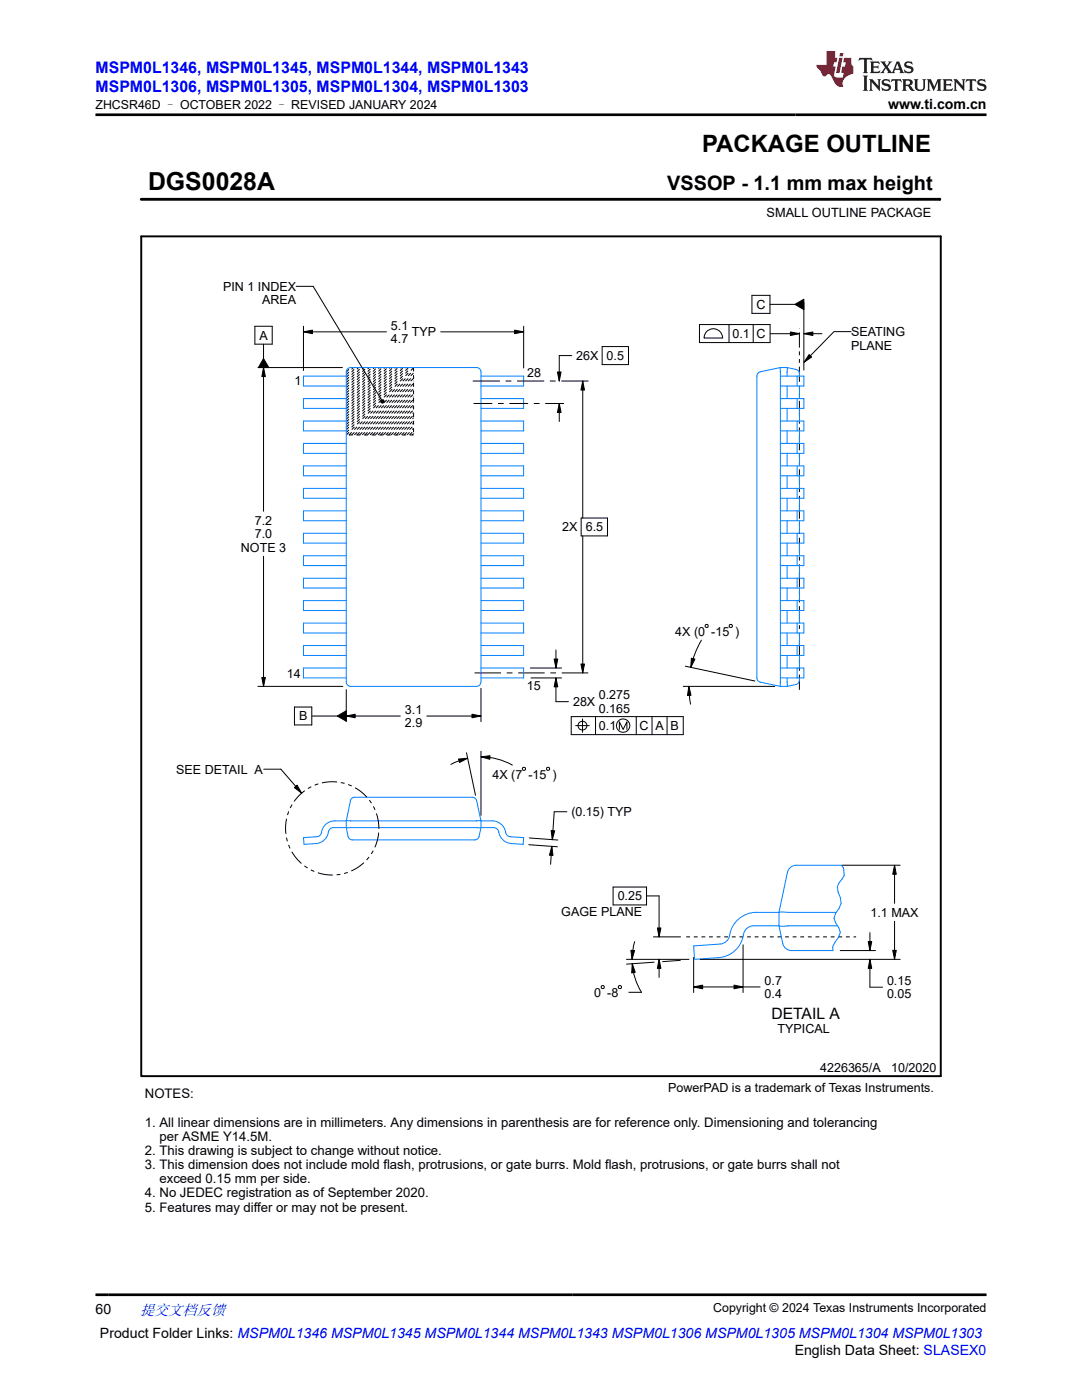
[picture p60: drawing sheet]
<svg xmlns="http://www.w3.org/2000/svg" width="216mm" height="279mm" viewBox="0 0 216 279" stroke-linecap="round" stroke-linejoin="round" font-family="sans-serif">
<defs><g id="words">
<text font-size="5" x="29.5" y="38">DGS0028A</text>
<text font-size="4.8" x="140.1" y="30.4">PACKAGE OUTLINE</text>
<text font-size="4" x="133.1" y="38">VSSOP - 1.1 mm max height</text>
<g font-size="3.2" fill="#00f">
<text x="19" y="14.5">MSPM0L1346, MSPM0L1345, MSPM0L1344, MSPM0L1343</text>
<text x="19" y="18.3">MSPM0L1306, MSPM0L1305, MSPM0L1304, MSPM0L1303</text>
</g>
<text font-size="3.1" x="153.9" y="203.4">DETAIL A</text>
<text font-size="3" fill="#00f" x="27.9" y="262.4">提交文档反馈</text>
<g font-size="2.8">
<text x="177.2" y="21.7">www.ti.com.cn</text>
<text x="19" y="262.1">60</text>
<text x="19.9" y="266.9">Product Folder Links: MSPM0L1346 MSPM0L1345 MSPM0L1344 MSPM0L1343 MSPM0L1306 MSPM0L1305 MSPM0L1304 MSPM0L1303</text>
<text x="158.6" y="270.3">English Data Sheet: SLASEX0</text>
</g>
<g font-size="2.6">
<text x="28.9" y="219.2">NOTES:</text>
<text x="28.9" y="224.8">1. All linear dimensions are in millimeters. Any dimensions in parenthesis are for reference only. Dimensioning and tolerancing</text>
<text x="31.8" y="227.7">per ASME Y14.5M.</text>
<text x="28.9" y="230.5">2. This drawing is subject to change without notice.</text>
<text x="28.9" y="233.3">3. This dimension does not include mold flash, protrusions, or gate burrs. Mold flash, protrusions, or gate burrs shall not</text>
<text x="28.9" y="239">4. No JEDEC registration as of September 2020.</text>
<text x="31.8" y="236.1">exceed 0.15 mm per side.</text>
<text x="28.9" y="241.8">5. Features may differ or may not be present.</text>
</g>
<g font-size="2.5">
<text x="19" y="21.8">ZHCSR46D – OCTOBER 2022 – REVISED JANUARY 2024</text>
<text x="153" y="43.4">SMALL OUTLINE PACKAGE</text>
<text x="44.5" y="58">PIN 1 INDEX</text>
<text x="52.3" y="60.7">AREA</text>
<text x="78" y="65.8">5.1</text>
<text x="150.9" y="61.6">C</text>
<text x="51.8" y="67.8">A</text>
<text x="78" y="68.5">4.7</text>
<text x="82.2" y="67.1">TYP</text>
<text x="115" y="71.9">26X 0.5</text>
<text x="146.1" y="67.5">0.1 C</text>
<text x="169.8" y="67.1">SEATING</text>
<text x="169.8" y="69.8">PLANE</text>
<text x="58.7" y="76.9">1</text>
<text x="105.2" y="75.3">28</text>
<text x="50.9" y="104.7">7.2</text>
<text x="50.9" y="107.4">7.0</text>
<text x="112.2" y="106.1">2X 6.5</text>
<text x="48.1" y="110.1">NOTE 3</text>
<text x="134.7" y="126.9">4X (0 -15 )</text>
<text x="57.2" y="135.3">14</text>
<text x="105.1" y="137.7">15</text>
<text x="59.7" y="143.8">B</text>
<text x="80.8" y="142.4">3.1</text>
<text x="114.3" y="140.9">28X</text>
<text x="119.5" y="139.6">0.275</text>
<text x="119.5" y="142.3">0.165</text>
<text x="80.8" y="145.1">2.9</text>
<text x="119.5" y="145.7">0.1</text>
<text x="127.6" y="145.7">C A B</text>
<text x="35.1" y="154.4">SEE DETAIL A</text>
<text x="98.3" y="155.4">4X (7 -15 )</text>
<text x="114" y="162.9">(0.15) TYP</text>
<text x="123.2" y="179.7">0.25</text>
<text x="112" y="182.9">GAGE PLANE</text>
<text x="173.7" y="183">1.1 MAX</text>
<text x="152.6" y="196.5">0.7</text>
<text x="177" y="196.6">0.15</text>
<text x="118.6" y="198.9">0 -8</text>
<text x="152.6" y="199.2">0.4</text>
<text x="177" y="199.3">0.05</text>
<text x="155.2" y="206.2">TYPICAL</text>
<text x="163.6" y="213.9">4226365/A</text>
<text x="177.8" y="213.9">10/2020</text>
<text x="133.3" y="217.9">PowerPAD is a trademark of Texas Instruments.</text>
<text x="142.3" y="261.8">Copyright © 2024 Texas Instruments Incorporated</text>
</g>
</g></defs>
<g fill="#000">
<path d="M158.6 60.7l1.8-1v2.1zM52.6 73.4l.4 1.8h-.8zM52.6 71.6l1 1.8h-2zM60.6 66.2l1.8-.3v.7zM102.7 65.9l1.8 .3-1.8 .4zM111.2 74.2h.8l-.4 1.8zM116.3 76l.3 1.8h-.7zM157.7 66.3l1.8 .3-1.8 .4zM160.4 66.6l1.8-.3v.7zM161.4 70.8l.5 .5-1.5 1zM76 80l.2-.2h.3l.2 .3-.2 .3-.3 .1-.2-.2zM111.6 80.5l.4 1.8h-.8z"/>
<path d="M52.2 135.2h.8l-.4 1.8zM110.6 131.5h.7l-.4 1.8zM110.9 135.3l.4 1.8h-.7zM115.9 132.5h.7l-.3 1.8zM137.5 137l.4 1.8h-.7zM138 131.4l.7 .1-.9 1.7zM58.7 157.2l.6-.5 .9 1.6zM67.3 142.9l1.8-1v2zM69.1 142.9l1.8-.4v.7zM91.5 151.5l1.8-.2-1.6 .9zM96 151.1l1.8-.3-.1 .7zM94.2 142.5l1.8 .4-1.8 .3z"/>
<path d="M110.1 168.9l.2 1.8h-.7zM110 165.8h.7l-.5 1.8zM178.5 172.7l.3 1.8h-.7zM125.9 189.7h.7l-.5 1.8zM126.2 192.3l.6 1.8-.8 .1zM131.2 185.2h.7l-.4 1.8zM131.5 191.5l.4 1.8h-.7zM138.4 197l1.8-.4v.7zM146.5 196.6l1.8 .4-1.8 .3zM173.2 187.9h.7l-.3 1.8zM173.6 191.5l.3 1.8h-.7zM178.1 189.7h.7l-.3 1.8z"/>
</g>
<g fill="none" stroke="#000" stroke-width=".2">
<path d="M28.2 39.8h159.3M187.5 39.5v.5M59.1 57.1h3.4l13.6 22.7M150 58.9h3.6v3.6h-3.6zM50.9 65.1h3.4v3.6h-3.4zM51.5 73.4h16.8M52.6 68.7v2.9M52.6 73.4v28.6M52.6 73.4l.4 1.8h-.8zM52.6 71.6l1 1.8h-2zM60.6 65.1v8.8M60.6 66.2h16.5"/>
<path d="M60.6 66.2l1.8-.3v.7zM76 80l.2-.2h.3l.2 .3-.2 .3-.3 .1-.2-.2zM87.9 66.2h16.6M94.3 76h5.5M100.9 76h1.1M102.7 65.9l1.8 .3-1.8 .4zM103.2 76h5.4M104.5 65.1v8.3M109.7 76h1.2M111.2 74.2h.8l-.4 1.8zM112 76h5.4M114.1 71h-2.5v5"/>
<path d="M116.3 76v27.4M116.3 76l.3 1.8h-.7zM120.2 69.2h5.2v3.6h-5.2zM139.6 64.8h14.1v3.6h-14.1zM140.8 66.3a1.88 1.88 0 0 1 2.1-.6 1.88 1.88 0 0 1 1.3 1.8h-3.7zM145.5 64.8v3.6M150.3 64.8v3.6M153.6 60.7h5M153.7 66.6h5.8M157.7 66.3l1.8 .3-1.8 .4zM158.6 60.7l1.8-1v2.1zM160.4 60.4v13.5"/>
<path d="M160.4 66.6h3.6M160.4 66.6l1.8-.3v.7zM161.4 70.8l.5 .5-1.5 1zM169.8 66.2h-3.4l-6 6.1M94.5 80.5h3.7M99.4 80.5h1.1M101.6 80.5h3.8M106.5 80.5h1.2M108.8 80.5h3.7M111.6 80.5v3.6M111.6 80.5l.4 1.8h-.8zM52.6 111v26"/>
<path d="M116 103.4h5.2v3.6h-5.2zM116.3 107v27.3M51.5 137h16.9M52.2 135.2h.8l-.4 1.8zM69.1 137.6v6.4M94.7 134.3h5.3M96 137.4v6.6M101.1 134.3h1.2M103.4 134.3h5.3M105.8 133.3h6.2M105.9 135.3h6.1M109.8 134.3h1.2"/>
<path d="M110.6 131.5h.7l-.4 1.8zM110.9 135.3v4.7h2.5M110.9 129.7v3.6M110.9 135.3l.4 1.8h-.7zM112.1 134.3h5.3M115.9 132.5h.7l-.3 1.8zM136.3 137h18.3M136.7 133l13.9 2.9M137.5 137l.3 3.5M137.5 137l.4 1.8h-.7zM138 131.4l.7 .1-.9 1.7zM140 127.8a18.1 18.1 0 0 0-2.1 5.4"/>
<path d="M140.7 124.8l.5-.2 .1 .5-.4 .1-.2-.1zM145.7 124.6l.4 .2v.3l-.1 .1-.5-.1zM52.6 153.5h3.4l4.2 4.8M58.7 157.2l.6-.5 .9 1.6zM58.8 141.1h3.4v3.6h-3.4zM62.2 142.9h5.1M67.3 142.9l1.8-1v2zM69.1 142.9h10.8M69.1 142.9l1.8-.4v.7zM85.2 142.9h10.8M91.5 151.5l1.8-.2-1.6 .9zM93.1 150.2l1.8 8.5"/>
<path d="M93.3 151.3l-1.7 .5-1.6 .8M94.2 142.5l1.8 .4-1.8 .3zM96 151.1a12.8 12.8 0 0 1 6.2 1.6M96 149.9v12.8M96 151.1l1.8-.3-.1 .7zM104.2 153.3l.5-.2 .2 .2v.3l-.5 .1zM109.2 153.1l.5 .2-.2 .4h-.3l-.1-.1zM114 143h22.3v3.6h-22.3zM114.9 144.8h2.7M116.2 143.5v2.7M118.8 143v3.6M123.6 145.6v-1.5l.7 1.5 .8-1.5v1.5"/>
<path d="M127 143v3.6M130.1 143v3.6M133.1 143v3.6M105.5 168.6l5.7 .4M105.6 167.2l5.7 .4M110 165.8h.7l-.5 1.8zM110.1 168.9l-.2 3.6M110.1 168.9l.2 1.8h-.7zM113.1 162h-2.5l-.4 5.6M122.3 177h6.7v3.6h-6.7zM129 178.8h2.5v8.2M168.1 172.7h11.5"/>
<path d="M178.5 172.7v7.6M178.5 172.7l.3 1.8h-.7zM120.1 196.7h.3l.2 .2-.2 .4-.4-.2zM123.5 196.7l.5 .2v.2l-.2 .2-.4-.2zM125 191.5h12.5M125.9 189.7h.7l-.5 1.8zM126.2 192.3a12.5 12.5 0 0 0 1.8 5.7h-2.5M126.2 192.3l.6 1.8-.8 .1zM126.6 187.9l-.3 1.8-.2 1.8M130.4 187h5.4M130.5 192l-5.5 .4M131.2 185.2h.7l-.4 1.8z"/>
<path d="M131.5 191.5v3.6M131.5 191.5l.4 1.8h-.7zM135.7 191.7l-3.5 .2M138.4 191.1v7M138.4 197h13.3M138.4 197l1.8-.4v.7zM139.7 191.5h39.9M146.5 196.6l1.8 .4-1.8 .3zM148.3 188.6v9.5M167.7 189.7h7M173.2 187.9h.7l-.3 1.8zM173.6 191.5v5.5h2.5"/>
<path d="M173.6 186.1v3.6M173.6 191.5l.3 1.8h-.7zM178.1 189.7h.7l-.3 1.8zM178.5 183.9v7.6"/>
<circle cx="116.2" cy="144.8" r=".89"/>
<circle cx="124.3" cy="144.8" r="1.34"/>
</g>
<path d="M28.2 47.2h159.5v167.6h-159.5z" fill="none" stroke="#000" stroke-width=".39"/>
<path d="M28.2 39.8h159.3" fill="none" stroke="#000" stroke-width=".56"/>
<g fill="none" stroke="#000" stroke-width=".2" stroke-dasharray=".8 .8" stroke-linecap="butt">
<path d="M69.1 74.2l.9-.8M69.1 74.8l1.4-1.4M69.1 75.3l1.9-1.9M69.1 75.8l2.4-2.4M69.1 76.4l3-3M69.1 76.9l3.5-3.5M69.1 77.4l4-4M69.1 77.9l4.5-4.5M69.1 78.5l5.1-5.1M69.1 79l5.6-5.6M69.1 79.5l6.1-6.1M82.5 73.4v13.4"/>
<path d="M69.1 80l6.6-6.6M69.1 80.5l7.2-7.1M69.1 81.1l7.7-7.7M69.1 81.6l8.2-8.2M69.1 82.1l8.8-8.7M69.1 82.6l9.3-9.2M69.1 83.2l9.8-9.8M69.1 83.7l10.3-10.3M69.1 84.2l10.8-10.8M69.1 84.7l11.4-11.3M69.1 85.3l11.9-11.9M69.1 85.8l12.4-12.4"/>
<path d="M69.1 86.3l12.9-12.9M69.1 86.8l13.4-13.4M69.6 86.8l12.9-12.9M70.2 86.8l12.3-12.4M70.7 86.8l11.8-11.8M71.2 86.8l11.3-11.3M71.8 86.8l10.7-10.8M72.3 86.8l10.2-10.3M72.8 86.8l9.7-9.7M73.3 86.8l9.2-9.2M73.8 86.8l8.7-8.7M74.4 86.8l8.1-8.2"/>
<path d="M74.9 86.8l7.6-7.6M75.4 86.8l7.1-7.1M75.9 86.8l6.6-6.6M76.5 86.8l6-6M77 86.8l5.5-5.5M77.5 86.8l5-5M78 86.8l4.5-4.5M78.6 86.8l3.9-4M79.1 86.8l3.4-3.4M79.6 86.8l2.9-2.9M80.1 86.8l2.4-2.4M80.7 86.8l1.8-1.9"/>
<path d="M81.2 86.8l1.3-1.3M81.7 86.8l.8-.8M82.2 86.8l.3-.3M82.5 86.8h-13.4M136.9 187h33.9"/>
</g>
<g fill="none" stroke="#0080ff" stroke-width=".2">
<path d="M69.1 75.1h-8.5v1.9h8.5M69.1 79.5h-8.5v2h8.5M69.3 73.6l.7-.2h25.1a.89 .89 0 0 1 .9 .8v61.9a.89 .89 0 0 1-.9 .9h-25.1a.89 .89 0 0 1-.9-.9v-61.9zM96 75.1h8.5v1.9h-8.5M96 79.5h8.5v2h-8.5M155.7 73.4l-4 .8a.9 .9 0 0 0-.7 .9v60.2a.9 .9 0 0 0 .7 .9M155.7 74.2v62.8M155.7 79.5h4.7v2h-4.7M155.7 75.1h4.7v1.9h-4.7M155.7 73.4h1.4l1.7 .3M155.7 74.2h.1M155.7 73.4v.8"/>
<path d="M157.1 74.2v.1M157.1 73.4v.8M157.1 74.2v.9M157.1 77v2.5M158.8 73.7a1.04 1.04 0 0 1 .7 1.4M159.1 75.1v1.9M159.1 79.5v2M159.5 77v2.5M69.1 84h-8.5v2h8.5M69.1 88.5h-8.5v2h8.5M69.1 93h-8.5v2h8.5M69.1 97.5h-8.5v1.9h8.5"/>
<path d="M96 97.5h8.5v1.9h-8.5M96 93h8.5v2h-8.5M96 88.5h8.5v2h-8.5M96 84h8.5v2h-8.5M155.7 97.5h4.7v1.9h-4.7M155.7 93h4.7v2h-4.7M155.7 88.5h4.7v2h-4.7M155.7 84h4.7v2h-4.7M157.1 81.5v2.5M157.1 86v2.5M157.1 90.5v2.5M157.1 95v2.5"/>
<path d="M157.1 99.4v2.5M159.1 84v2M159.1 88.5v2M159.1 93v2M159.1 97.5v1.9M159.5 81.5v2.5M159.5 86v2.5M159.5 90.5v2.5M159.5 95v2.5M159.5 99.4v2.5M69.1 101.9h-8.5v2h8.5M69.1 106.4h-8.5v2h8.5"/>
<path d="M69.1 110.9h-8.5v2h8.5M69.1 115.4h-8.5v2h8.5M69.1 119.9h-8.5v1.9h8.5M96 119.9h8.5v1.9h-8.5M96 115.4h8.5v2h-8.5M96 110.9h8.5v2h-8.5M96 106.4h8.5v2h-8.5M96 101.9h8.5v2h-8.5M155.7 119.9h4.7v1.9h-4.7M155.7 115.4h4.7v2h-4.7M155.7 110.9h4.7v2h-4.7M155.7 106.4h4.7v2h-4.7"/>
<path d="M155.7 101.9h4.7v2h-4.7M157.1 103.9v2.5M157.1 108.4v2.5M157.1 112.9v2.5M157.1 117.4v2.5M159.1 101.9v2M159.1 106.4v2M159.1 110.9v2M159.1 115.4v2M159.1 119.9v1.9M159.5 103.9v2.5M159.5 108.4v2.5"/>
<path d="M159.5 112.9v2.5M159.5 117.4v2.5M69.1 133.3h-8.5v2h8.5M69.1 128.8h-8.5v2h8.5M69.1 124.3h-8.5v2h8.5M96 133.3h8.5v2h-8.5M96 128.8h8.5v2h-8.5M96 124.3h8.5v2h-8.5M151.7 136.1l4 .9M155.7 137h1.4M155.7 133.3h4.7v2h-4.7M155.7 128.8h4.7v2h-4.7"/>
<path d="M155.7 124.3h4.7v2h-4.7M157.1 135.3v1.7M157.1 121.8v2.5M157.1 126.3v2.5M157.1 130.8v2.5M159.1 124.3v2M159.1 128.8v2M159.1 133.3v2M159.5 135.3a1.11 1.11 0 0 1-.7 1.3l-1.7 .4M159.5 121.8v2.5M159.5 126.3v2.5M159.5 130.8v2.5"/>
<path d="M69.9 159.8a.9 .9 0 0 1 .9-.7h23.4a.9 .9 0 0 1 .9 .7l.9 4M69.9 159.8l-.8 4M64.2 166.1h.1M65.5 166.1a2.67 2.67 0 0 1-2.4 2.3l-2.4 .1-.1-1.3 2.6-.2a1.04 1.04 0 0 0 1-.9M65.5 166v.1M69.1 163.8a5.1 5.1 0 0 0-3.8 .5 2.68 2.68 0 0 0-1.1 1.8M69.1 165.2h-2.6a1.05 1.05 0 0 0-1 .8M69.1 165.2l.4 1.7a.9 .9 0 0 0 .8 .7h24.4a.9 .9 0 0 0 .9-.7M69.1 163.8v1.4M69.1 163.8h26M95.1 163.8h.1M95.1 165.2h-26"/>
<path d="M95.1 165.2h.1M95.1 163.8h.9M96 163.8v1.4l-.4 1.7M96 163.8a5 5 0 0 1 3.8 .5 2.7 2.7 0 0 1 1.1 1.8M98.5 165.2a1.42 1.42 0 0 1 1.2 1.5 2.67 2.67 0 0 0 2.3 1.6M98.5 165.2h-3.4M100.9 166.1h.1M100.9 166.1a1.02 1.02 0 0 0 .9 .9M101.8 167l2.7 .2-.1 1.3M102 168.4l2.4 .1M155.4 182.1h-4.5a5.5 5.5 0 0 0-5.4 5 2.07 2.07 0 0 1-1.8 1.3l-5.3 .4 .2 2.7 4.8-.4a5.4 5.4 0 0 0 4.9-4.5M155.4 184.8h-5a2.05 2.05 0 0 0-2.1 1.8"/>
<path d="M155.4 182.1l1.7-8a1.8 1.8 0 0 1 1.8-1.4h9l.4 .5 .2 1.5-1.1 1.5-.3 .7 .1 1.1 .5 1.2 .1 1.1-.4 1-.7 1-.3 1 1.3 2.8-.4 1-.7 .9-.5 1 .1 .7h-8.3a1.8 1.8 0 0 1-1.7-1.4l-.8-3.5M155.4 182.1v2.7M166.9 182.1h-11.5M167.1 184.8h-11.7"/>
</g>
<g fill="none" stroke="#000" stroke-width=".2" stroke-dasharray="3 .8 .8 .8 .8 .8" stroke-linecap="butt">
<path d="M159.5 137.7v-72.2"/>
<circle cx="66.3" cy="165.3" r="9.3"/>
</g>
<path d="M171.5 11.6l-.2 .5 .5-.2h.6v.1v2.2l-.2 .4h1l-.2-.4v-2.2v-.1h.5l.5 .2-.1-.5zM173.6 12.3l.2 .4v1.5l-.2 .4h1.9l.1-.6a1.08 1.08 0 0 1-1.3 .2v-.7h.6l.4 .2v-.7l-.4 .2h-.6v-.5l.2-.2a1 1 0 0 1 1 .3l-.1-.5zM175.7 12.3l.9 1.1-1 1.2h.9l-.2-.2 .5-.8 .4 .8-.2 .2h1.6l-.2-.2 .2-.5h.9l.1 .5-.1 .2h.9l-.2-.3-.8-2h-.5l-.9 2.2-.9-1.1 .9-1.1h-.8l.2 .2-.4 .6-.4-.6 .2-.2zM179 12.7l.4 1h-.7zM180.7 12.4a.65 .65 0 0 0-.2 .7 .65 .65 0 0 0 .6 .5l.6 .1 .1 .3a.79 .79 0 0 1-.7 .4 .79 .79 0 0 1-.7-.5l.1 .7 .2-.1a.93 .93 0 0 0 1.1 .1 .93 .93 0 0 0 .4-1 1.46 1.46 0 0 0-1.2-.6l-.1-.3a1.09 1.09 0 0 1 1.2 .2l-.2-.6-.1 .1-.5-.2zM172.2 15.1l.2 .4v2.2l-.2 .4h1l-.2-.4v-2.2l.2-.4zM173.4 15.8l.2 .4v1.5l-.2 .4h.8l-.3-.4 .1-1.3 1.6 1.8v-2l.2-.4h-.7l.1 .2 .1 1.1-1.2-1.3zM176.2 15.9a.65 .65 0 0 0-.2 .8 .65 .65 0 0 0 .6 .4l.6 .2 .1 .2a.79 .79 0 0 1-.7 .4 .79 .79 0 0 1-.7-.5l.1 .7 .2-.1a.93 .93 0 0 0 1.1 .1 .93 .93 0 0 0 .4-.9 1.46 1.46 0 0 0-1.2-.6l-.1-.4a1.09 1.09 0 0 1 1.2 .2l-.1-.6-.2 .1-.5-.1zM177.9 15.8l-.1 .6a.63 .63 0 0 1 .8-.3v1.6l-.3 .4h1l-.2-.4v-1.6a.66 .66 0 0 1 .8 .3l-.1-.6zM180 15.8l.2 .4v1.5l-.2 .4h1l-.2-.2-.1-.7h.5l.1 .2a.79 .79 0 0 0 1.2 .6l-1-.9a.61 .61 0 0 0 .6-.6 .61 .61 0 0 0-.5-.7zM180.8 16.1h.1a.47 .47 0 0 1 .5 .1 .47 .47 0 0 1 .1 .5l-.1 .1-.7 .1zM182.3 15.8l.2 .2a2.27 2.27 0 0 0 .4 2 1.04 1.04 0 0 0 1.7-.7v-1.3l.2-.2h-.8l.2 .4v1.1a.6 .6 0 0 1-.6 .6 .6 .6 0 0 1-.6-.6v-1.1l.3-.4zM184.9 15.8l.2 .4v1.5l-.2 .4h.8l-.3-.4v-1.4l.9 1.9 .9-1.9v1.4l-.3 .4h1l-.2-.4v-1.5l.2-.4h-.8l-.7 1.5-.6-1.5zM188.1 15.8l.2 .4v1.5l-.2 .4h1.9l.1-.6a1.09 1.09 0 0 1-1.3 .2v-.7h.6l.4 .2v-.6l-.4 .2h-.6v-.6l.2-.1a1.01 1.01 0 0 1 1 .3l-.1-.6zM190.2 15.8l.3 .4v1.5l-.3 .4h.8l-.2-.4v-1.3l1.6 1.8v-2l.2-.4h-.7l.2 .2v1.1l-1.2-1.3zM192.8 15.8l-.1 .6a.63 .63 0 0 1 .8-.3v1.6l-.3 .4h1l-.2-.4v-1.6a.66 .66 0 0 1 .8 .3l-.1-.6zM195.2 15.9a.65 .65 0 0 0-.2 .8 .65 .65 0 0 0 .6 .4l.6 .2 .2 .2a.79 .79 0 0 1-.7 .4 .79 .79 0 0 1-.7-.5l.1 .7 .2-.1a.93 .93 0 0 0 1 .1 .93 .93 0 0 0 .5-.9 1.46 1.46 0 0 0-1.3-.6v-.4a1.09 1.09 0 0 1 1.2 .2l-.2-.6-.2 .1-.5-.1z" fill="#231f20"/>
<path d="M164.9 10.2v2.8h-2l.1 .3 .8 1a.95 .95 0 0 0 1 .9 .59 .59 0 0 1 .5-.4 .59 .59 0 0 1 .5 .4l.4 .7a1.59 1.59 0 0 0 2.1 1.4 1.61 1.61 0 0 1 1-2.3l1-.3-.1-1.5a1.59 1.59 0 0 1-.3-1.7h-1.5l-.2 .9h.6l-.2 .9h-.5l-.2 1v.2l.4 .1-.1 .9h-.7a.73 .73 0 0 1-1-.7l.3-1.5h-.5l.1-.9h.5l.2-.9h-.5v-1.3zM167.4 11.5l-.6 3.1h.7l.6-3.1zM167.6 10.6l-.1 .6h.7l.1-.6z" fill="#ed1c24"/>
<path d="M19 22.9h177.8M19 258.4h177.8" fill="none" stroke="#000" stroke-width=".53"/>
<use href="#words"/>
</svg>
